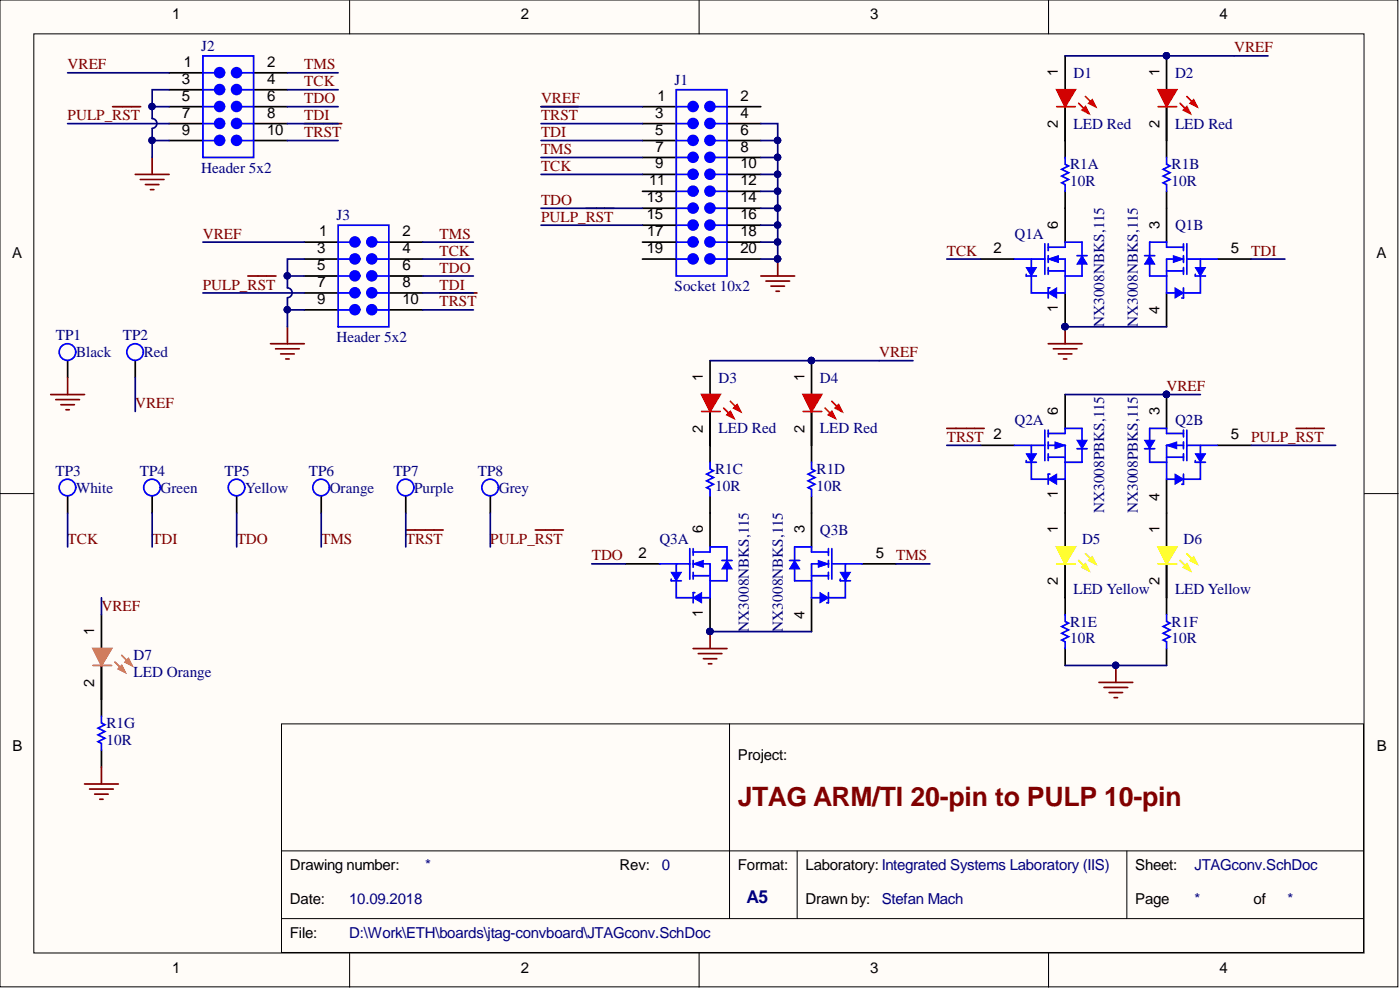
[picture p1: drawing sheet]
<svg xmlns="http://www.w3.org/2000/svg" width="210mm" height="148mm" viewBox="0 0 210 148" stroke-linecap="round" stroke-linejoin="round" font-family="sans-serif">
<defs><g id="words">
<text font-size="4" fill="#800000" x="110.6" y="120.8">JTAG ARM/TI 20-pin to PULP 10-pin</text>
<text font-size="2.6" fill="#000080" x="111.9" y="135.2">A5</text>
<g font-size="2.3">
<text x="25.8" y="2.9">1</text>
<text x="78.1" y="2.9">2</text>
<text x="130.5" y="2.9">3</text>
<text x="182.9" y="2.9">4</text>
<text x="27.6" y="10">1</text>
<text x="40.1" y="10">2</text>
<text x="27.2" y="12.6">3</text>
<text x="27.2" y="15.1">5</text>
<text x="27.3" y="17.6">7</text>
<text x="40.1" y="12.6">4</text>
<text x="40.1" y="15.1">6</text>
<text x="40.1" y="17.6">8</text>
<text x="98.2" y="17.6">3</text>
<text x="98.6" y="15.1">1</text>
<text x="111" y="15.1">2</text>
<text x="111" y="17.6">4</text>
<text x="27.2" y="20.2">9</text>
<text x="40.1" y="20.2">10</text>
<text x="98.2" y="20.2">5</text>
<text x="98.3" y="22.7">7</text>
<text x="111" y="20.2">6</text>
<text x="111" y="22.7">8</text>
<text x="97.3" y="27.8">11</text>
<text x="98.2" y="25.2">9</text>
<text x="111" y="25.2">10</text>
<text x="111" y="27.8">12</text>
<text x="47.9" y="35.4">1</text>
<text x="60.3" y="35.4">2</text>
<text x="97" y="30.3">13</text>
<text x="97" y="32.8">15</text>
<text x="97" y="35.4">17</text>
<text x="111" y="30.3">14</text>
<text x="111" y="32.8">16</text>
<text x="111" y="35.4">18</text>
<text x="1.8" y="38.6">A</text>
<text x="47.5" y="37.9">3</text>
<text x="47.5" y="40.5">5</text>
<text x="60.3" y="37.9">4</text>
<text x="60.3" y="40.5">6</text>
<text x="97" y="37.9">19</text>
<text x="111" y="37.9">20</text>
<text x="149" y="37.9">2</text>
<text x="184.5" y="37.9">5</text>
<text x="206.4" y="38.6">A</text>
<text x="47.5" y="45.5">9</text>
<text x="47.6" y="43">7</text>
<text x="60.3" y="43">8</text>
<text x="60.3" y="45.5">10</text>
<text x="184.5" y="65.8">5</text>
<text x="95.7" y="83.6">2</text>
<text x="131.3" y="83.6">5</text>
<text x="1.9" y="112.6">B</text>
<text x="110.6" y="113.9">Project:</text>
<text x="206.4" y="112.6">B</text>
<text x="43.5" y="130.4">Drawing number:</text>
<text x="92.9" y="130.4">Rev:</text>
<text x="110.6" y="130.4">Format:</text>
<text x="120.8" y="130.4">Laboratory: Integrated Systems Laboratory (IIS)</text>
<text x="170.2" y="130.4">Sheet:</text>
<text x="43.5" y="135.5">Date:</text>
<text x="120.8" y="135.5">Drawn by:</text>
<text x="170.2" y="135.5">Page</text>
<text x="188" y="135.5">of</text>
<text x="43.5" y="140.5">File:</text>
<text x="25.8" y="145.7">1</text>
<text x="78.1" y="145.7">2</text>
<text x="130.5" y="145.7">3</text>
<text x="182.9" y="145.7">4</text>
</g>
<g font-size="2.3" fill="#800000">
<text x="10.1" y="10.4">VREF</text>
<text x="45.6" y="10.4">TMS</text>
<text x="185" y="7.9">VREF</text>
<text x="45.6" y="12.9">TCK</text>
<text x="45.6" y="15.5">TDO</text>
<text x="81.1" y="15.5">VREF</text>
<text x="10.1" y="18">PULP_RST</text>
<text x="45.6" y="18">TDI</text>
<text x="45.6" y="20.5">TRST</text>
<text x="81.1" y="18">TRST</text>
<text x="81.1" y="20.5">TDI</text>
<text x="81.1" y="23.1">TMS</text>
<text x="81.1" y="25.6">TCK</text>
<text x="30.4" y="35.8">VREF</text>
<text x="65.9" y="35.8">TMS</text>
<text x="81.1" y="30.7">TDO</text>
<text x="81.1" y="33.2">PULP_RST</text>
<text x="65.9" y="38.3">TCK</text>
<text x="65.9" y="40.8">TDO</text>
<text x="142" y="38.3">TCK</text>
<text x="187.6" y="38.3">TDI</text>
<text x="30.4" y="43.4">PULP_RST</text>
<text x="65.9" y="43.4">TDI</text>
<text x="65.9" y="45.9">TRST</text>
<text x="131.8" y="53.5">VREF</text>
<text x="174.9" y="58.6">VREF</text>
<text x="20.3" y="61.1">VREF</text>
<text x="142" y="66.2">TRST 2</text>
<text x="187.6" y="66.2">PULP_RST</text>
<text x="10.1" y="81.4">TCK</text>
<text x="22.8" y="81.4">TDI</text>
<text x="35.5" y="81.4">TDO</text>
<text x="48.2" y="81.4">TMS</text>
<text x="60.8" y="81.4">TRST</text>
<text x="73.5" y="81.4">PULP_RST</text>
<text x="88.7" y="84">TDO</text>
<text x="134.3" y="84">TMS</text>
<text x="15.2" y="91.6">VREF</text>
</g>
<g font-size="2.3" fill="#000080">
<text x="30.2" y="7.6">J2</text>
<text x="161" y="11.7">D1</text>
<text x="176.2" y="11.7">D2</text>
<text x="101.1" y="12.7">J1</text>
<text x="161" y="19.3">LED Red</text>
<text x="176.2" y="19.3">LED Red</text>
<text x="30.2" y="25.9">Header 5x2</text>
<text x="160.5" y="25.4">R1A</text>
<text x="160.5" y="27.9">10R</text>
<text x="175.7" y="25.4">R1B</text>
<text x="175.7" y="27.9">10R</text>
<text x="50.4" y="33">J3</text>
<text x="152.1" y="35.8">Q1A</text>
<text x="176.2" y="34.5">Q1B</text>
<text x="101.1" y="43.6">Socket 10x2</text>
<text x="8.4" y="51">TP1</text>
<text x="18.4" y="51">TP2</text>
<text x="50.4" y="51.2">Header 5x2</text>
<text x="165.5" y="49" transform="rotate(-90 165.5 49)">NX3008NBKS,115</text>
<text x="170.6" y="49" transform="rotate(-90 170.6 49)">NX3008NBKS,115</text>
<text x="107.7" y="57.3">D3</text>
<text x="122.9" y="57.3">D4</text>
<text x="107.7" y="64.9">LED Red</text>
<text x="122.9" y="64.9">LED Red</text>
<text x="152.1" y="63.7">Q2A</text>
<text x="176.2" y="63.7">Q2B</text>
<text x="8.3" y="71.3">TP3</text>
<text x="21" y="71.3">TP4</text>
<text x="33.7" y="71.3">TP5</text>
<text x="46.3" y="71.3">TP6</text>
<text x="59" y="71.3">TP7</text>
<text x="71.7" y="71.3">TP8</text>
<text x="107.2" y="71">R1C</text>
<text x="122.4" y="71">R1D</text>
<text x="107.2" y="73.6">10R</text>
<text x="122.4" y="73.6">10R</text>
<text x="165.5" y="76.9" transform="rotate(-90 165.5 76.9)">NX3008PBKS,115</text>
<text x="170.6" y="76.9" transform="rotate(-90 170.6 76.9)">NX3008PBKS,115</text>
<text x="98.9" y="81.4">Q3A</text>
<text x="122.9" y="80.2">Q3B</text>
<text x="162.2" y="81.4">D5</text>
<text x="177.4" y="81.4">D6</text>
<text x="161" y="89">LED Yellow</text>
<text x="176.2" y="89">LED Yellow</text>
<text x="112.3" y="94.6" transform="rotate(-90 112.3 94.6)">NX3008NBKS,115</text>
<text x="117.4" y="94.6" transform="rotate(-90 117.4 94.6)">NX3008NBKS,115</text>
<text x="160.5" y="93.9">R1E</text>
<text x="175.7" y="93.9">R1F</text>
<text x="20" y="98.9">D7</text>
<text x="20" y="101.5">LED Orange</text>
<text x="160.5" y="96.4">10R</text>
<text x="175.7" y="96.4">10R</text>
<text x="16" y="109.1">R1G</text>
<text x="16" y="111.6">10R</text>
<text x="63.8" y="130.4">*</text>
<text x="99.2" y="130.4">0</text>
<text x="179.1" y="130.4">JTAGconv.SchDoc</text>
<text x="52.3" y="135.5">10.09.2018</text>
<text x="132.2" y="135.5">Stefan Mach</text>
<text x="179.1" y="135.5">*</text>
<text x="193" y="135.5">*</text>
<text x="52.3" y="140.5">D:\Work\ETH\boards\jtag-convboard\JTAGconv.SchDoc</text>
</g>
<g font-size="2.3" fill="#0c0087">
<text x="11.4" y="53.5">Black</text>
<text x="21.5" y="53.5">Red</text>
<text x="11.4" y="73.8">White</text>
<text x="24.1" y="73.8">Green</text>
<text x="36.8" y="73.8">Yellow</text>
<text x="49.4" y="73.8">Orange</text>
<text x="62.1" y="73.8">Purple</text>
<text x="74.8" y="73.8">Grey</text>
</g>
<g font-size="2.2">
<text x="158.6" y="11.4" transform="rotate(-90 158.6 11.4)">1</text>
<text x="173.8" y="11.4" transform="rotate(-90 173.8 11.4)">1</text>
<text x="158.6" y="19.2" transform="rotate(-90 158.6 19.2)">2</text>
<text x="173.8" y="19.2" transform="rotate(-90 173.8 19.2)">2</text>
<text x="158.6" y="34.2" transform="rotate(-90 158.6 34.2)">6</text>
<text x="173.8" y="34.2" transform="rotate(-90 173.8 34.2)">3</text>
<text x="158.6" y="46.8" transform="rotate(-90 158.6 46.8)">1</text>
<text x="173.8" y="47.1" transform="rotate(-90 173.8 47.1)">4</text>
<text x="105.4" y="57.1" transform="rotate(-90 105.4 57.1)">1</text>
<text x="120.6" y="57.1" transform="rotate(-90 120.6 57.1)">1</text>
<text x="105.4" y="64.8" transform="rotate(-90 105.4 64.8)">2</text>
<text x="120.6" y="64.8" transform="rotate(-90 120.6 64.8)">2</text>
<text x="158.6" y="62.2" transform="rotate(-90 158.6 62.2)">6</text>
<text x="173.8" y="62.2" transform="rotate(-90 173.8 62.2)">3</text>
<text x="158.6" y="74.7" transform="rotate(-90 158.6 74.7)">1</text>
<text x="173.8" y="75" transform="rotate(-90 173.8 75)">4</text>
<text x="105.4" y="79.9" transform="rotate(-90 105.4 79.9)">6</text>
<text x="120.6" y="79.9" transform="rotate(-90 120.6 79.9)">3</text>
<text x="158.6" y="79.9" transform="rotate(-90 158.6 79.9)">1</text>
<text x="173.8" y="79.9" transform="rotate(-90 173.8 79.9)">1</text>
<text x="158.6" y="87.6" transform="rotate(-90 158.6 87.6)">2</text>
<text x="173.8" y="87.6" transform="rotate(-90 173.8 87.6)">2</text>
<text x="14.1" y="95.1" transform="rotate(-90 14.1 95.1)">1</text>
<text x="105.4" y="92.4" transform="rotate(-90 105.4 92.4)">1</text>
<text x="120.6" y="92.8" transform="rotate(-90 120.6 92.8)">4</text>
<text x="14.1" y="102.9" transform="rotate(-90 14.1 102.9)">2</text>
</g>
</g></defs>
<g fill="#fffcf8" stroke="#000" stroke-width=".15">
<path d="M0 0h209.6v147.8h-209.6z"/>
<path d="M5.1 5.1h199.4v137.7h-199.4z"/>
</g>
<g fill="none" stroke="#000" stroke-width=".15">
<path d="M52.4 0v5.1M104.8 0v5.1M157.2 0v5.1M0 73.9h5.1M204.6 73.9h5M42.2 108.4h162.2v34.3h-162.2zM109.4 108.4v29.2M42.2 127.5h162.2M42.2 137.6h162.2M119.5 127.5v10.1M168.9 127.5v10.1M52.4 142.8v5.1"/>
<path d="M104.8 142.8v5.1M157.2 142.8v5.1"/>
</g>
<g fill="none" stroke="#000" stroke-width=".25">
<path d="M25.3 13.4h5.1M25.3 10.9h5.1M25.3 16h5.1M25.3 18.5h5.1M38 13.4h5.1M38 10.9h5.1M38 16h5.1M38 18.5h5.1M96.3 16h5.1M96.3 18.5h5.1M109 16h5.1M109 18.5h5.1"/>
<path d="M25.3 21.1h5.1M38 21.1h5.1M96.3 21.1h5.1M96.3 23.6h5.1M96.3 26.1h5.1M96.3 31.2h5.1M96.3 28.7h5.1M96.3 33.7h5.1M96.3 36.3h5.1M96.3 38.8h5.1M109 21.1h5.1M109 23.6h5.1"/>
<path d="M109 26.1h5.1M109 31.2h5.1M109 28.7h5.1M109 33.7h5.1M109 36.3h5.1M109 38.8h5.1M147 38.8h5.1M159.7 31.2v5.1M10.1 54v2.6M20.3 54v2.6M159.7 43.9v5.1M10.1 74.3v2.6"/>
<path d="M22.8 74.3v2.6M35.5 74.3v2.6M48.2 74.3v2.6M60.8 74.3v2.6M73.5 74.3v2.6"/>
</g>
<g fill="none" stroke="#00f" stroke-width=".25">
<path d="M30.4 8.4h7.6v15.2h-7.6zM30.4 13.4h1.8M30.4 10.9h1.8M30.4 16h1.8M30.4 18.5h1.8M36.2 13.4h1.8M36.2 10.9h1.8M36.2 16h1.8M36.2 18.5h1.8M101.4 13.4h7.6v27.9h-7.6zM101.4 16h1.8M101.4 18.5h1.8"/>
<path d="M107.2 16h1.8M107.2 18.5h1.8M30.4 21.1h1.8M36.2 21.1h1.8M101.4 21.1h1.8M101.4 23.6h1.8M101.4 26.1h1.8M101.4 31.2h1.8M101.4 28.7h1.8M101.4 33.7h1.8M101.4 36.3h1.8M101.4 38.8h1.8"/>
<path d="M107.2 21.1h1.8M107.2 23.6h1.8M107.2 26.1h1.8M107.2 31.2h1.8M107.2 28.7h1.8M107.2 33.7h1.8M107.2 36.3h1.8M107.2 38.8h1.8"/>
<circle cx="10.1" cy="52.7" r="1.24"/>
<circle cx="20.3" cy="52.7" r="1.24"/>
<circle cx="10.1" cy="73" r="1.24"/>
<circle cx="22.8" cy="73" r="1.24"/>
<circle cx="35.5" cy="73" r="1.24"/>
<circle cx="48.1" cy="73" r="1.24"/>
<circle cx="60.8" cy="73" r="1.24"/>
<circle cx="73.5" cy="73" r="1.24"/>
</g>
<g fill="#00f" stroke="#00f" stroke-width=".25">
<circle cx="35.5" cy="13.4" r=".74"/>
<circle cx="35.5" cy="10.9" r=".74"/>
<circle cx="32.9" cy="13.4" r=".74"/>
<circle cx="32.9" cy="10.9" r=".74"/>
<circle cx="35.5" cy="16" r=".74"/>
<circle cx="32.9" cy="16" r=".74"/>
<circle cx="35.5" cy="18.5" r=".74"/>
<circle cx="32.9" cy="18.5" r=".74"/>
<circle cx="35.5" cy="21" r=".74"/>
<circle cx="32.9" cy="21" r=".74"/>
<circle cx="106.4" cy="18.5" r=".74"/>
<circle cx="106.4" cy="16" r=".74"/>
<circle cx="103.9" cy="18.5" r=".74"/>
<circle cx="103.9" cy="16" r=".74"/>
<circle cx="106.4" cy="21" r=".74"/>
<circle cx="103.9" cy="21" r=".74"/>
<circle cx="106.4" cy="23.6" r=".74"/>
<circle cx="103.9" cy="23.6" r=".74"/>
<circle cx="106.4" cy="26.1" r=".74"/>
<circle cx="103.9" cy="26.1" r=".74"/>
<circle cx="106.4" cy="31.2" r=".74"/>
<circle cx="106.4" cy="28.6" r=".74"/>
<circle cx="103.9" cy="31.2" r=".74"/>
<circle cx="103.9" cy="28.6" r=".74"/>
<circle cx="106.4" cy="33.7" r=".74"/>
<circle cx="103.9" cy="33.7" r=".74"/>
<circle cx="106.4" cy="36.3" r=".74"/>
<circle cx="103.9" cy="36.3" r=".74"/>
<circle cx="106.4" cy="38.8" r=".74"/>
<circle cx="103.9" cy="38.8" r=".74"/>
</g>
<g fill="none" stroke="#800000" stroke-width=".25">
<path d="M16.9 16h4.2M45.6 18.5h5.6M81.1 16h5.6M20.3 26.1h5M21 26.9h3.6M21.8 27.7h2M22.6 28.4h.5M22.8 23.6v2.5M87.9 31.2h4.2M116.6 38.8v2.5M7.6 59.1h5.1M8.4 59.9h3.5"/>
<path d="M10.1 56.6v2.5M114.1 41.3h5M114.8 42.1h3.6M115.6 42.9h2M116.4 43.6h.5M9.1 60.6h2.1M9.9 61.4h.5M60.8 79.4h5.6M80.3 79.4h4.2"/>
</g>
<g fill="#000080" stroke="#000080" stroke-width=".15">
<circle cx="116.6" cy="38.8" r=".48"/>
<circle cx="159.7" cy="48.9" r=".48"/>
</g>
<path d="M153.9 40.1h1.5l-.8 1.2z" fill="#00f"/>
<path d="M153.9 40.1h1.5l-.8 1.2z" fill="none" stroke="#00f" stroke-width=".15"/>
<path d="M153.9 41.1v.2h1.5" fill="none" stroke="#00f" stroke-width=".25"/>
<path d="M157.2 43.9l1.2-.8v1.5z" fill="#00f"/>
<path d="M157.2 43.9l1.2-.8v1.5z" fill="none" stroke="#00f" stroke-width=".15"/>
<path d="M152.1 38.8h4.6M156.7 36.5v4.6M157.2 36.5v1M157.2 38.3v1M157.2 38.8h2.5v2.5h2.5v-1.7M157.2 37h2.5v-.7h2.5v2M157.2 40.1v1M157.2 40.6h2.5M157.4 43.1h-.2v1.5" fill="none" stroke="#00f" stroke-width=".25"/>
<path d="M162.2 38.3l.8 1.3h-1.5z" fill="#00f"/>
<path d="M162.2 38.3l.8 1.3h-1.5z" fill="none" stroke="#00f" stroke-width=".15"/>
<path d="M161.5 38.3h1.5" fill="none" stroke="#00f" stroke-width=".25"/>
<path d="M157.2 38.8l1.5-.5v1z" fill="#00f"/>
<path d="M157.2 38.8l1.5-.5v1z" fill="none" stroke="#00f" stroke-width=".15"/>
<path d="M154.6 38.8v1.3M154.6 41.3v2.6h2.6M159.7 41.3v2.6h-1.3" fill="none" stroke="#00f" stroke-width=".25"/>
<circle cx="159.7" cy="48.9" r=".48" fill="#000080" stroke="#000080" stroke-width=".15"/>
<path d="M174.9 31.2v5.1M182.5 38.8h5.1M174.9 43.9v5.1" fill="none" stroke="#000" stroke-width=".25"/>
<path d="M179.2 40.1h1.5l-.7 1.2z" fill="#00f"/>
<path d="M179.2 40.1h1.5l-.7 1.2z" fill="none" stroke="#00f" stroke-width=".15"/>
<path d="M179.2 41.1v.2h1.5" fill="none" stroke="#00f" stroke-width=".25"/>
<path d="M176.2 43.1l1.2 .8-1.2 .7z" fill="#00f"/>
<path d="M176.2 43.1l1.2 .8-1.2 .7z" fill="none" stroke="#00f" stroke-width=".15"/>
<path d="M177.4 36.5v1M177.4 38.3v1M177.4 38.8h-2.5v2.5h-2.5v-1.7M177.4 37h-2.5v-.7h-2.5v2M177.9 38.8h4.6M177.9 36.5v4.6M174.9 40.6h2.5M177.4 40.1v1M177.4 43.1v1.5h-.2" fill="none" stroke="#00f" stroke-width=".25"/>
<path d="M172.4 38.3l.7 1.3h-1.5z" fill="#00f"/>
<path d="M172.4 38.3l.7 1.3h-1.5z" fill="none" stroke="#00f" stroke-width=".15"/>
<path d="M171.6 38.3h1.5" fill="none" stroke="#00f" stroke-width=".25"/>
<path d="M175.9 38.3l1.5 .5-1.5 .5z" fill="#00f"/>
<path d="M175.9 38.3l1.5 .5-1.5 .5z" fill="none" stroke="#00f" stroke-width=".15"/>
<path d="M180 38.8v1.3M174.9 41.3v2.6h1.3M180 41.3v2.6h-2.6" fill="none" stroke="#00f" stroke-width=".25"/>
<path d="M159.7 59.1v5.1M147 66.7h5.1M159.7 71.8v5.1" fill="none" stroke="#000" stroke-width=".25"/>
<path d="M153.9 68h1.5l-.8 1.3z" fill="#00f"/>
<path d="M153.9 68h1.5l-.8 1.3z" fill="none" stroke="#00f" stroke-width=".15"/>
<path d="M153.9 69v.3h1.5" fill="none" stroke="#00f" stroke-width=".25"/>
<path d="M157.2 71.8l1.2-.8v1.6z" fill="#00f"/>
<path d="M157.2 71.8l1.2-.8v1.6z" fill="none" stroke="#00f" stroke-width=".15"/>
<path d="M152.1 66.7h4.6M156.7 64.4v4.6M157.2 64.4v1M157.2 66.2v1M157.2 68v1M157.2 66.7h2.5v2.6h2.5v-2.1M157.2 64.9h2.5v-.7h2.5v1.8M157.2 68.5h2.5M157.4 71h-.2v1.6" fill="none" stroke="#00f" stroke-width=".25"/>
<path d="M161.5 66h1.5l-.8 1.2z" fill="#00f"/>
<path d="M161.5 66h1.5l-.8 1.2z" fill="none" stroke="#00f" stroke-width=".15"/>
<path d="M161.5 67.2h1.5" fill="none" stroke="#00f" stroke-width=".25"/>
<path d="M158.2 66.2l1.5 .5-1.5 .5z" fill="#00f"/>
<path d="M158.2 66.2l1.5 .5-1.5 .5z" fill="none" stroke="#00f" stroke-width=".15"/>
<path d="M154.6 69.3v2.5h2.6M154.6 66.7v1.3M159.7 69.3v2.5h-1.3" fill="none" stroke="#00f" stroke-width=".25"/>
<path d="M174.9 59.1v5.1M174.9 71.8v5.1M182.5 66.7h5.1" fill="none" stroke="#000" stroke-width=".25"/>
<circle cx="174.9" cy="59.1" r=".48" fill="#000080" stroke="#000080" stroke-width=".15"/>
<path d="M179.2 68h1.5l-.7 1.3z" fill="#00f"/>
<path d="M179.2 68h1.5l-.7 1.3z" fill="none" stroke="#00f" stroke-width=".15"/>
<path d="M179.2 69v.3h1.5" fill="none" stroke="#00f" stroke-width=".25"/>
<path d="M176.2 71l1.2 .8-1.2 .8z" fill="#00f"/>
<path d="M176.2 71l1.2 .8-1.2 .8z" fill="none" stroke="#00f" stroke-width=".15"/>
<path d="M174.9 68.5h2.5M177.4 64.4v1M177.4 66.2v1M177.4 68v1M177.4 71v1.6h-.2M177.4 66.7h-2.5v2.6h-2.5v-2.1M177.4 64.9h-2.5v-.7h-2.5v1.8M177.9 66.7h4.6M177.9 64.4v4.6" fill="none" stroke="#00f" stroke-width=".25"/>
<path d="M171.6 66h1.5l-.7 1.2z" fill="#00f"/>
<path d="M171.6 66h1.5l-.7 1.2z" fill="none" stroke="#00f" stroke-width=".15"/>
<path d="M171.6 67.2h1.5" fill="none" stroke="#00f" stroke-width=".25"/>
<path d="M174.9 66.7l1.5-.5v1z" fill="#00f"/>
<path d="M174.9 66.7l1.5-.5v1z" fill="none" stroke="#00f" stroke-width=".15"/>
<path d="M159.7 23.6v1l.5 .3-1 .5 1 .5-1 .5 1 .5-1 .5 .5 .3v1M174.9 23.6v1l.5 .3-1 .5 1 .5-1 .5 1 .5-1 .5 .5 .3v1M174.9 69.3v2.5h1.3M180 69.3v2.5h-2.6M180 66.7v1.3M159.7 92.1v1l.5 .3-1 .5 1 .5-1 .5 1 .5-1 .5 .5 .2v1.1M174.9 92.1v1l.5 .3-1 .5 1 .5-1 .5 1 .5-1 .5 .5 .2v1.1" fill="none" stroke="#00f" stroke-width=".25"/>
<g fill="#000080" stroke="#000080" stroke-width=".15">
<circle cx="174.9" cy="59.1" r=".48"/>
<circle cx="159.7" cy="48.9" r=".48"/>
</g>
<path d="M157.2 51.5h5M157.9 52.3h3.6M158.7 53h2M159.4 53.8h.5M159.7 49v2.5" fill="none" stroke="#800000" stroke-width=".25"/>
<path d="M159.7 8.4v5M159.7 16v7.6M159.7 28.7v2.5M174.9 21.1v2.5M174.9 28.7v2.5M159.7 89.5v2.6M159.7 97.2v2.5M174.9 89.5v2.6M174.9 97.2v2.5" fill="none" stroke="#000" stroke-width=".25"/>
<path d="M161.7 15.5l1.5 1.5M162.7 14.5l1.6 1.5" fill="none" stroke="#f00" stroke-width=".25"/>
<path d="M162.7 16l.5 1-1-.5z" fill="#f00"/>
<path d="M162.7 16l.5 1-1-.5z" fill="none" stroke="#f00" stroke-width=".25"/>
<path d="M163.8 15l.5 1-1.1-.5z" fill="#f00"/>
<path d="M163.8 15l.5 1-1.1-.5z" fill="none" stroke="#f00" stroke-width=".25"/>
<path d="M159.7 16v5.1" fill="none" stroke="#000" stroke-width=".25"/>
<path d="M158.4 13.4h2.8l-1.5 2.6z" fill="#f00"/>
<path d="M158.4 13.4h2.8l-1.5 2.6zM158.4 16h2.8M176.9 15.5l1.6 1.5M177.9 14.5l1.6 1.5" fill="none" stroke="#f00" stroke-width=".25"/>
<path d="M174.9 8.4v5M174.9 16v5.1" fill="none" stroke="#000" stroke-width=".25"/>
<circle cx="174.9" cy="8.3" r=".48" fill="#000080" stroke="#000080" stroke-width=".15"/>
<path d="M177.9 16l.6 1-1.1-.5z" fill="#f00"/>
<path d="M177.9 16l.6 1-1.1-.5z" fill="none" stroke="#f00" stroke-width=".25"/>
<path d="M179 15l.5 1-1-.5z" fill="#f00"/>
<path d="M179 15l.5 1-1-.5z" fill="none" stroke="#f00" stroke-width=".25"/>
<path d="M174.9 16v5.1" fill="none" stroke="#000" stroke-width=".25"/>
<path d="M173.6 13.4h2.8l-1.5 2.6z" fill="#f00"/>
<path d="M173.6 13.4h2.8l-1.5 2.6zM173.6 16h2.8" fill="none" stroke="#f00" stroke-width=".25"/>
<circle cx="174.9" cy="8.3" r=".48" fill="#000080" stroke="#000080" stroke-width=".15"/>
<path d="M159.7 76.9v5M159.7 84.5v5" fill="none" stroke="#000" stroke-width=".25"/>
<path d="M161.7 84l1.5 1.5M162.7 83l1.6 1.5" fill="none" stroke="#ff0" stroke-width=".25"/>
<path d="M162.7 84.5l.5 1-1-.5z" fill="#ff0"/>
<path d="M162.7 84.5l.5 1-1-.5z" fill="none" stroke="#ff0" stroke-width=".25"/>
<path d="M163.8 83.5l.5 1-1.1-.5z" fill="#ff0"/>
<path d="M163.8 83.5l.5 1-1.1-.5z" fill="none" stroke="#ff0" stroke-width=".25"/>
<path d="M159.7 84.5v5" fill="none" stroke="#000" stroke-width=".25"/>
<path d="M158.4 81.9h2.8l-1.5 2.6z" fill="#ff0"/>
<path d="M158.4 81.9h2.8l-1.5 2.6zM158.4 84.5h2.8M176.9 84l1.6 1.5M177.9 83l1.6 1.5" fill="none" stroke="#ff0" stroke-width=".25"/>
<path d="M174.9 76.9v5M174.9 84.5v5" fill="none" stroke="#000" stroke-width=".25"/>
<path d="M177.9 84.5l.6 1-1.1-.5z" fill="#ff0"/>
<path d="M177.9 84.5l.6 1-1.1-.5z" fill="none" stroke="#ff0" stroke-width=".25"/>
<path d="M179 83.5l.5 1-1-.5z" fill="#ff0"/>
<path d="M179 83.5l.5 1-1-.5z" fill="none" stroke="#ff0" stroke-width=".25"/>
<path d="M174.9 84.5v5" fill="none" stroke="#000" stroke-width=".25"/>
<path d="M173.6 81.9h2.8l-1.5 2.6z" fill="#ff0"/>
<path d="M173.6 81.9h2.8l-1.5 2.6zM173.6 84.5h2.8" fill="none" stroke="#ff0" stroke-width=".25"/>
<path d="M106.5 76.9v5M93.8 84.5h5.1M106.5 89.5v5.1" fill="none" stroke="#000" stroke-width=".25"/>
<circle cx="106.4" cy="94.6" r=".48" fill="#000080" stroke="#000080" stroke-width=".15"/>
<path d="M100.6 85.7h1.6l-.8 1.3z" fill="#00f"/>
<path d="M100.6 85.7h1.6l-.8 1.3z" fill="none" stroke="#00f" stroke-width=".15"/>
<path d="M100.6 86.8v.2h1.6" fill="none" stroke="#00f" stroke-width=".25"/>
<path d="M103.9 89.5l1.3-.7v1.5z" fill="#00f"/>
<path d="M103.9 89.5l1.3-.7v1.5z" fill="none" stroke="#00f" stroke-width=".15"/>
<path d="M98.9 84.5h4.5M103.4 82.2v4.6M103.9 82.2v1M103.9 84v1M103.9 85.7v1.1M103.9 84.5h2.6v2.5h2.5v-1.8M103.9 82.7h2.6v-.8h2.5v2.1M103.9 86.3h2.6M104.2 88.8h-.3v1.5" fill="none" stroke="#00f" stroke-width=".25"/>
<path d="M109 84l.8 1.2h-1.6z" fill="#00f"/>
<path d="M109 84l.8 1.2h-1.6z" fill="none" stroke="#00f" stroke-width=".15"/>
<path d="M108.2 84h1.6" fill="none" stroke="#00f" stroke-width=".25"/>
<path d="M103.9 84.5l1.6-.5v1z" fill="#00f"/>
<path d="M103.9 84.5l1.6-.5v1z" fill="none" stroke="#00f" stroke-width=".15"/>
<path d="M101.4 87v2.5h2.5M101.4 84.5v1.2M106.5 87v2.5h-1.3" fill="none" stroke="#00f" stroke-width=".25"/>
<circle cx="106.4" cy="94.6" r=".48" fill="#000080" stroke="#000080" stroke-width=".15"/>
<path d="M121.7 76.9v5M121.7 89.5v5.1M129.3 84.5h5" fill="none" stroke="#000" stroke-width=".25"/>
<path d="M126 85.7h1.5l-.8 1.3z" fill="#00f"/>
<path d="M126 85.7h1.5l-.8 1.3z" fill="none" stroke="#00f" stroke-width=".15"/>
<path d="M126 86.8v.2h1.5" fill="none" stroke="#00f" stroke-width=".25"/>
<path d="M122.9 88.8l1.3 .7-1.3 .8z" fill="#00f"/>
<path d="M122.9 88.8l1.3 .7-1.3 .8z" fill="none" stroke="#00f" stroke-width=".15"/>
<path d="M121.7 86.3h2.5M124.2 82.2v1M124.2 84v1M124.2 85.7v1.1M124.2 88.8v1.5h-.2M124.2 84.5h-2.5v2.5h-2.6v-1.8M124.2 82.7h-2.5v-.8h-2.6v2.1M124.7 84.5h4.6M124.7 82.2v4.6" fill="none" stroke="#00f" stroke-width=".25"/>
<path d="M119.1 84l.8 1.2h-1.5z" fill="#00f"/>
<path d="M119.1 84l.8 1.2h-1.5z" fill="none" stroke="#00f" stroke-width=".15"/>
<path d="M118.4 84h1.5" fill="none" stroke="#00f" stroke-width=".25"/>
<path d="M122.7 84l1.5 .5-1.5 .5z" fill="#00f"/>
<path d="M122.7 84l1.5 .5-1.5 .5z" fill="none" stroke="#00f" stroke-width=".15"/>
<path d="M106.5 69.3v1l.5 .2-1 .5 1 .5-1 .5 1 .6-1 .5 .5 .2v1M121.7 69.3v1l.5 .2-1 .5 1 .5-1 .5 1 .6-1 .5 .5 .2v1M121.7 87v2.5h1.2M126.7 87v2.5h-2.5M126.7 84.5v1.2" fill="none" stroke="#00f" stroke-width=".25"/>
<path d="M103.9 97.2h5.1M104.7 97.9h3.5M105.5 98.7h2M106.2 99.4h.5M106.5 94.6v2.6" fill="none" stroke="#800000" stroke-width=".25"/>
<circle cx="106.4" cy="94.6" r=".48" fill="#000080" stroke="#000080" stroke-width=".15"/>
<path d="M106.5 54v5.1M106.5 61.6v7.7M106.5 74.3v2.6M121.7 66.7v2.6M121.7 74.3v2.6" fill="none" stroke="#000" stroke-width=".25"/>
<path d="M108.5 61.1l1.5 1.6M109.5 60.1l1.5 1.5" fill="none" stroke="#f00" stroke-width=".25"/>
<path d="M109.5 61.6l.5 1.1-1-.5z" fill="#f00"/>
<path d="M109.5 61.6l.5 1.1-1-.5z" fill="none" stroke="#f00" stroke-width=".25"/>
<path d="M110.5 60.6l.5 1-1-.5z" fill="#f00"/>
<path d="M110.5 60.6l.5 1-1-.5z" fill="none" stroke="#f00" stroke-width=".25"/>
<path d="M106.5 61.6v5.1" fill="none" stroke="#000" stroke-width=".25"/>
<path d="M105.2 59.1h2.8l-1.5 2.5z" fill="#f00"/>
<path d="M105.2 59.1h2.8l-1.5 2.5zM105.2 61.6h2.8M123.7 61.1l1.5 1.6M124.7 60.1l1.5 1.5" fill="none" stroke="#f00" stroke-width=".25"/>
<path d="M121.7 54v5.1M121.7 61.6v5.1" fill="none" stroke="#000" stroke-width=".25"/>
<circle cx="121.6" cy="54" r=".48" fill="#000080" stroke="#000080" stroke-width=".15"/>
<path d="M124.7 61.6l.5 1.1-1-.5z" fill="#f00"/>
<path d="M124.7 61.6l.5 1.1-1-.5z" fill="none" stroke="#f00" stroke-width=".25"/>
<path d="M125.7 60.6l.5 1-1-.5z" fill="#f00"/>
<path d="M125.7 60.6l.5 1-1-.5z" fill="none" stroke="#f00" stroke-width=".25"/>
<path d="M121.7 61.6v5.1" fill="none" stroke="#000" stroke-width=".25"/>
<path d="M120.4 59.1h2.8l-1.5 2.5z" fill="#f00"/>
<path d="M120.4 59.1h2.8l-1.5 2.5zM120.4 61.6h2.8" fill="none" stroke="#f00" stroke-width=".25"/>
<g fill="#000080" stroke="#000080" stroke-width=".15">
<circle cx="121.6" cy="54" r=".48"/>
<circle cx="174.9" cy="59.1" r=".48"/>
<circle cx="167.3" cy="99.7" r=".48"/>
</g>
<path d="M142 64.2h5.6M194.3 64.2h4.2M167.3 99.7v2.5M164.8 102.2h5M165.5 103h3.6M166.3 103.8h2M167 104.5h.6" fill="none" stroke="#800000" stroke-width=".25"/>
<path d="M15.2 92.1v5.1M15.2 99.7v5.1" fill="none" stroke="#000" stroke-width=".25"/>
<path d="M17.2 99.2l1.6 1.5M18.3 98.2l1.5 1.5" fill="none" stroke="#fd8300" stroke-width=".25"/>
<path d="M18.3 99.7l.5 1-1.1-.5z" fill="#fd8300"/>
<path d="M18.3 99.7l.5 1-1.1-.5z" fill="none" stroke="#fd8300" stroke-width=".25"/>
<path d="M19.3 98.7l.5 1-1-.5z" fill="#fd8300"/>
<path d="M19.3 98.7l.5 1-1-.5z" fill="none" stroke="#fd8300" stroke-width=".25"/>
<path d="M15.2 99.7v5.1" fill="none" stroke="#000" stroke-width=".25"/>
<path d="M13.9 97.2h2.8l-1.5 2.5z" fill="#fd8300"/>
<path d="M13.9 97.2h2.8l-1.5 2.5zM13.9 99.7h2.8" fill="none" stroke="#fd8300" stroke-width=".25"/>
<path d="M45.6 38.8h5.1M45.6 36.3h5.1M58.3 38.8h5.1M58.3 36.3h5.1M45.6 41.3h5.1M45.6 43.9h5.1M45.6 46.4h5.1M58.3 41.3h5.1M58.3 43.9h5.1M58.3 46.4h5.1M15.2 104.8v2.5M15.2 112.4v2.5" fill="none" stroke="#000" stroke-width=".25"/>
<path d="M50.7 33.7h7.6v15.3h-7.6zM50.7 38.8h1.8M50.7 36.3h1.8M56.5 38.8h1.8M56.5 36.3h1.8M50.7 41.3h1.8M50.7 43.9h1.8M50.7 46.4h1.8M56.5 41.3h1.8M56.5 43.9h1.8M56.5 46.4h1.8M15.2 107.3v1l.5 .3-1 .5 1 .5-1 .5 1 .5-1 .5 .5 .3v1" fill="none" stroke="#00f" stroke-width=".25"/>
<path d="M37.2 41.3h4.2M40.6 51.5h5M41.3 52.3h3.6M42.1 53h2M42.8 53.8h.5M43.1 49v2.5M65.9 43.9h5.6M12.7 117.5h5M13.4 118.2h3.6M14.2 119h2M15 119.7h.5M15.2 114.9v2.6" fill="none" stroke="#800000" stroke-width=".25"/>
<g fill="none" stroke="#000080" stroke-width=".25">
<path d="M10.1 18.5h15.2M10.1 10.9h15.2M22.8 19.3v4.3M22.8 16v1.8a.74 .74 0 0 1 .7 .7 .74 .74 0 0 1-.7 .7M25.3 13.4h-2.5v2.6h2.5M43.1 18.5h7.6M43.1 16h7.6M43.1 10.9h7.6M43.1 13.4h7.6M81.1 18.5h15.2M81.1 16h15.2M114.1 18.5h2.5v20.3h-2.5"/>
<path d="M159.7 8.4h30.4M22.8 21.1h2.5M30.4 36.3h15.2M43.1 21.1h7.6M45.6 38.8h-2.5v2.5h2.5M63.4 36.3h7.6M63.4 38.8h7.6M81.1 21.1h15.2M81.1 23.6h15.2M81.1 26.1h15.2M81.1 31.2h15.2M81.1 33.7h15.2"/>
<path d="M114.1 21.1h2.5M114.1 23.6h2.5M114.1 26.1h2.5M114.1 28.7h2.5M114.1 31.2h2.5M114.1 33.7h2.5M114.1 36.3h2.5M142 38.8h5M187.6 38.8h5M20.3 56.6v5M30.4 43.9h15.2M43.1 44.6v4.4"/>
<path d="M43.1 41.3v1.8a.74 .74 0 0 1 .7 .8 .74 .74 0 0 1-.7 .7M43.1 46.4h2.5M63.4 46.4h7.6M63.4 43.9h7.6M63.4 41.3h7.6M106.5 54h30.4M159.7 59.1h20.3M159.7 49h15.2M10.1 76.9v5M22.8 76.9v5M35.5 76.9v5M48.2 76.9v5"/>
<path d="M60.8 76.9v5M73.5 76.9v5M142 66.7h5M187.6 66.7h12.7M15.2 89.5v2.6M88.7 84.5h5.1M106.5 94.6h15.2M134.3 84.5h5.1M159.7 99.7h15.2"/>
</g>
<g fill="#000080" stroke="#000080" stroke-width=".15">
<circle cx="116.6" cy="21" r=".48"/>
<circle cx="116.6" cy="23.6" r=".48"/>
<circle cx="116.6" cy="26.1" r=".48"/>
<circle cx="116.6" cy="28.6" r=".48"/>
<circle cx="116.6" cy="31.2" r=".48"/>
<circle cx="116.6" cy="33.7" r=".48"/>
<circle cx="116.6" cy="36.3" r=".48"/>
<circle cx="116.6" cy="38.8" r=".48"/>
<circle cx="22.8" cy="16" r=".48"/>
<circle cx="22.8" cy="21" r=".48"/>
<circle cx="159.7" cy="48.9" r=".48"/>
<circle cx="106.4" cy="94.6" r=".48"/>
<circle cx="174.9" cy="59.1" r=".48"/>
<circle cx="43.1" cy="41.3" r=".48"/>
<circle cx="43.1" cy="46.4" r=".48"/>
<circle cx="121.6" cy="54" r=".48"/>
<circle cx="174.9" cy="8.3" r=".48"/>
<circle cx="167.3" cy="99.7" r=".48"/>
</g>
<g fill="#00f" stroke="#00f" stroke-width=".25">
<circle cx="55.7" cy="38.8" r=".74"/>
<circle cx="55.7" cy="36.3" r=".74"/>
<circle cx="53.2" cy="38.8" r=".74"/>
<circle cx="53.2" cy="36.3" r=".74"/>
<circle cx="55.7" cy="41.3" r=".74"/>
<circle cx="53.2" cy="41.3" r=".74"/>
<circle cx="55.7" cy="43.9" r=".74"/>
<circle cx="53.2" cy="43.9" r=".74"/>
<circle cx="55.7" cy="46.4" r=".74"/>
<circle cx="53.2" cy="46.4" r=".74"/>
</g>
<use href="#words"/>
</svg>
